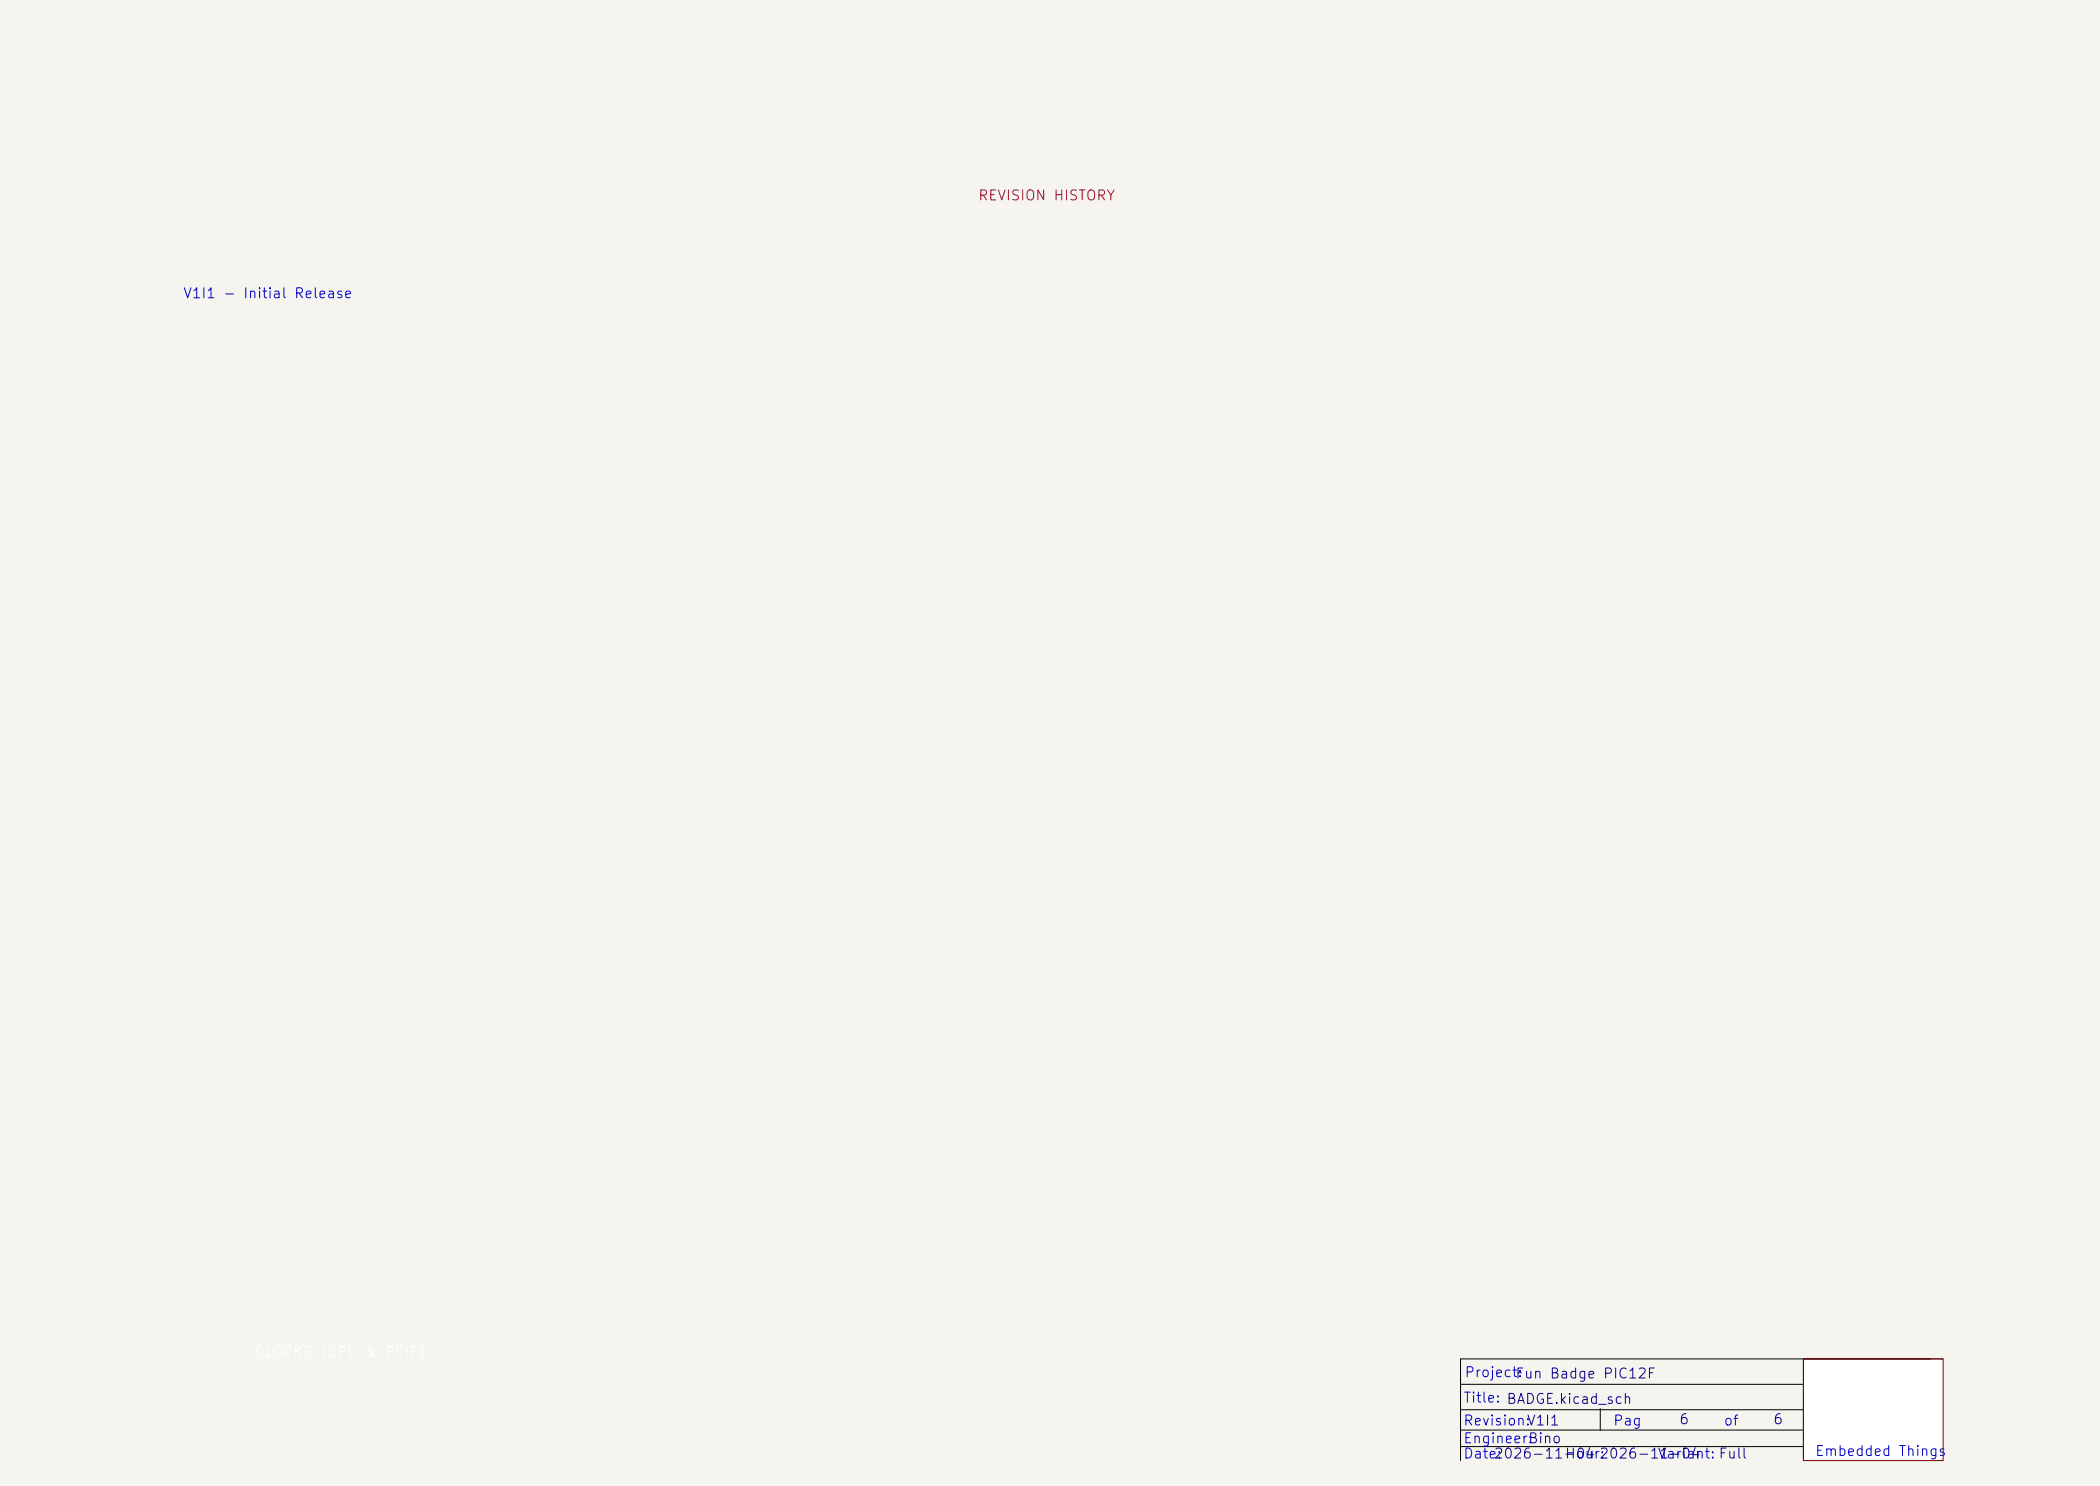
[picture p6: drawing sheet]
<svg xmlns="http://www.w3.org/2000/svg" width="420mm" height="297mm" viewBox="0 0 420 297" stroke-linecap="round" stroke-linejoin="round" font-family="sans-serif">
<defs><g id="words">
<text font-size="2" fill="#9e0e29" x="195.5" y="40.6">REVISION HISTORY</text>
<g font-size="2" fill="#0000c2">
<text x="36.5" y="60.1">V1I1 - Initial Release</text>
<text x="292.8" y="275.8">Project:</text>
<text x="292.5" y="280.8">Title: BADGE.kicad_sch</text>
<text x="292.5" y="285.4">Revision:</text>
<text x="322.5" y="285.4">Pag</text>
<text x="344.6" y="285.4">of</text>
<text x="292.5" y="292">Date:</text>
<text x="292.5" y="289">Engineer:</text>
<text x="312.8" y="292">Hour:</text>
<text x="331.4" y="292">Variant: Full</text>
<text x="362.9" y="291.5">Embedded Things</text>
</g>
<g font-size="2" fill="#0c0087">
<text x="302.9" y="276">Fun Badge PIC12F</text>
<text x="305.2" y="285.4">V1I1</text>
<text x="335.7" y="285.2">6</text>
<text x="354.5" y="285.2">6</text>
<text x="298.6" y="292">2026-11-04</text>
<text x="305.5" y="289">Bino</text>
<text x="319.7" y="292">2026-11-04</text>
</g>
</g></defs>
<path d="M0 0h420v297h-420z" fill="#f5f4ef" stroke="#f5f4ef" stroke-width=".2"/>
<path d="M360.7 271.6h27.9v20.3h-27.9z" fill="#fff"/>
<path d="M292.1 276.7h68.6M360.7 271.6v20.3M388.6 271.6h-96.5v20.3M292.1 285.8h68.6M292.1 281.8h68.6M292.1 289.1h68.6M320 281.5v4.3" fill="none" stroke="#000" stroke-width=".2"/>
<path d="M360.7 271.6h27.9v20.3h-27.9z" fill="none" stroke="#800000" stroke-width=".2"/>
<use href="#words"/>
</svg>
